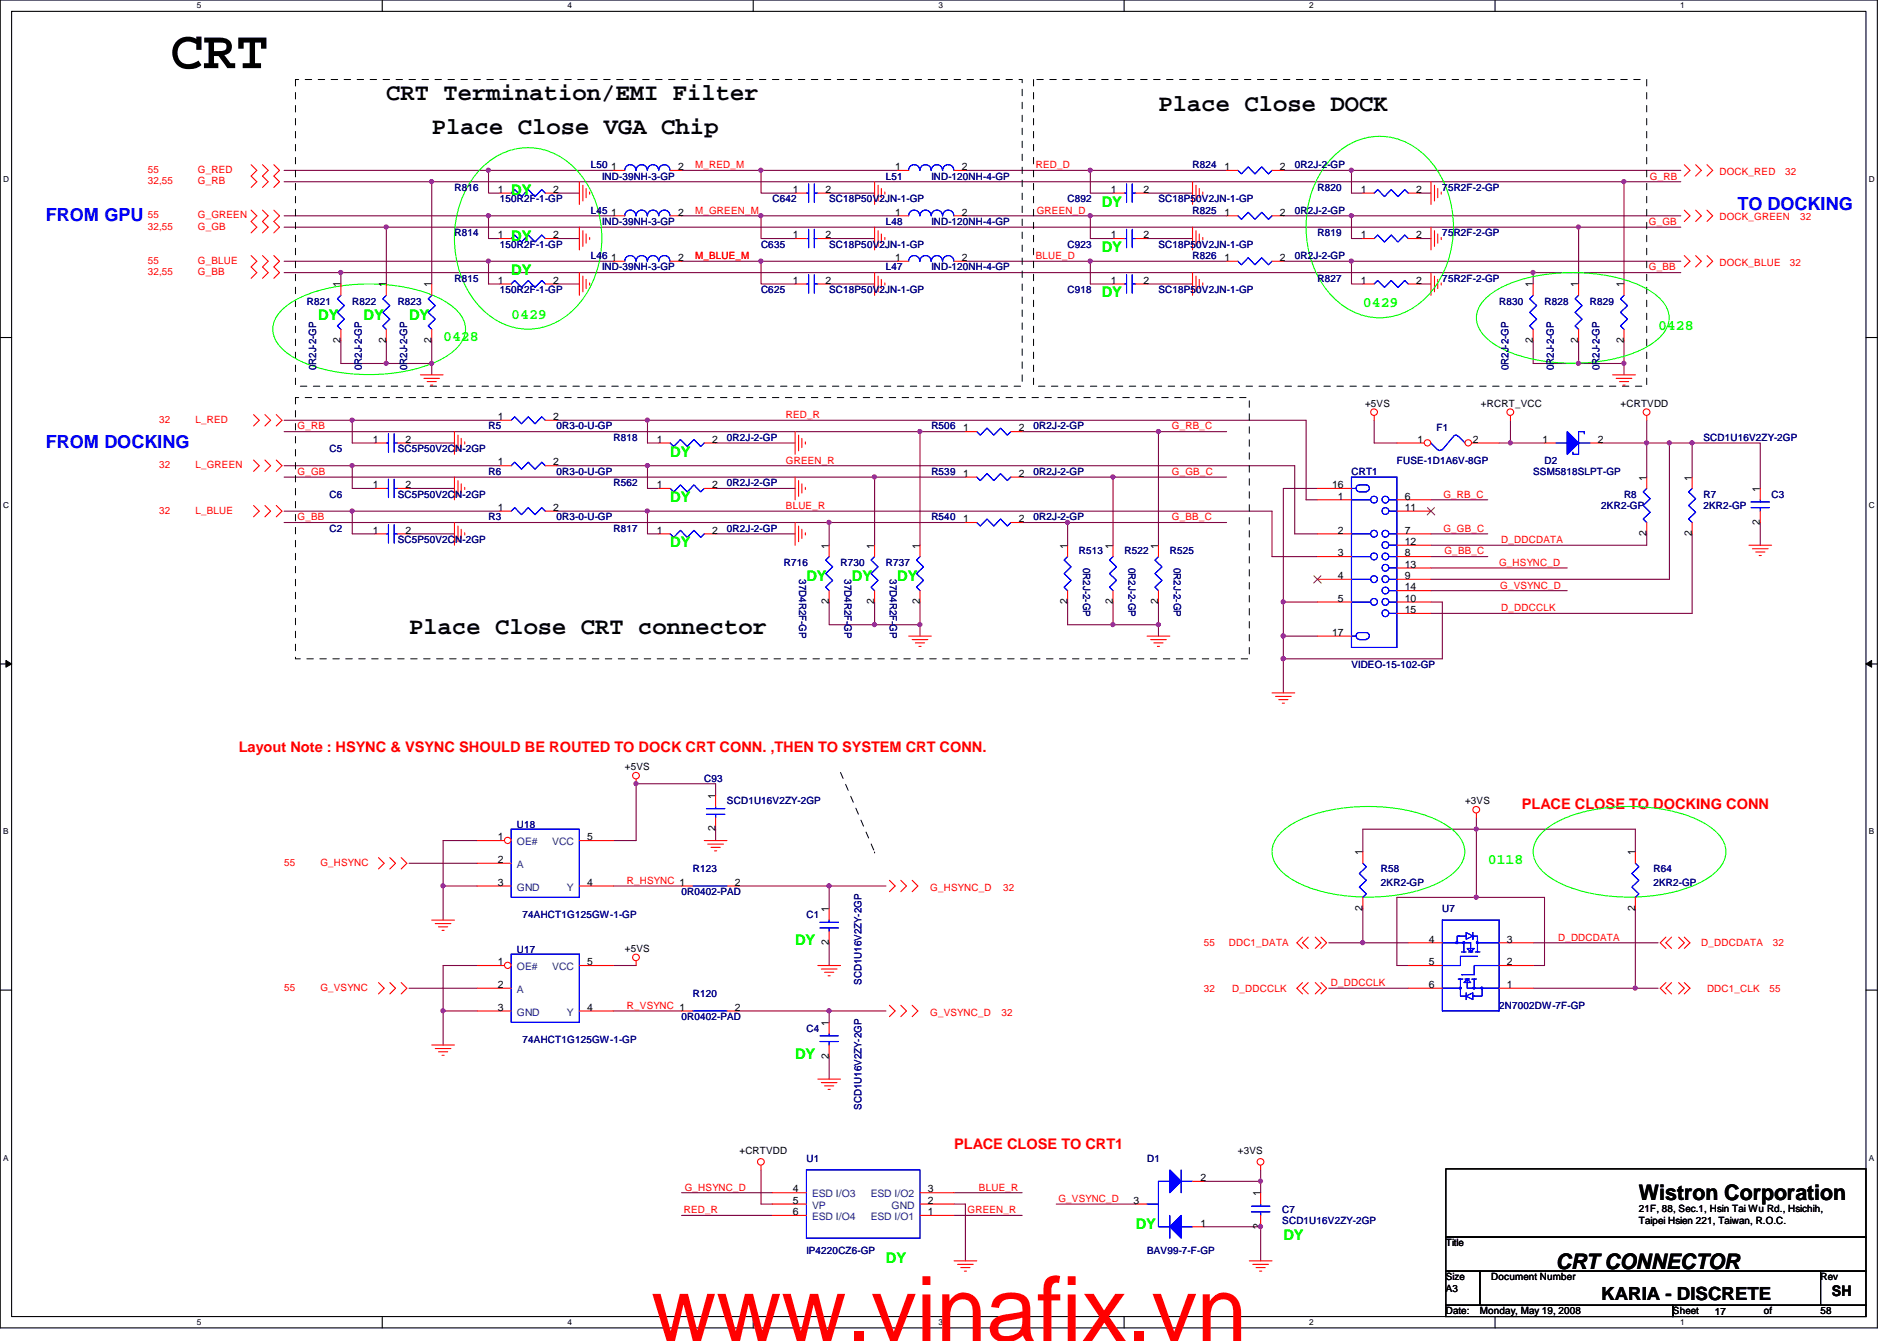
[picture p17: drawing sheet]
<svg xmlns="http://www.w3.org/2000/svg" width="297mm" height="210mm" viewBox="0 0 297 210" stroke-linecap="round" stroke-linejoin="round" font-family="sans-serif">
<defs><g id="words">
<text font-size="14.1" fill="#f00" x="102" y="209.9">www.vinafix.vn</text>
<text font-size="8.5" x="26.7" y="10.7">CRT</text>
<g font-size="3.7">
<text x="60.5" y="15.6">CRT Termination/EMI Filter</text>
<text x="181.4" y="17.4">Place Close DOCK</text>
<text x="67.6" y="21">Place Close VGA Chip</text>
<text x="64" y="99.2">Place Close CRT connector</text>
</g>
<g font-size="3.3">
<text x="256.6" y="187.9">Wistron Corporation</text>
<text x="243.6" y="198.6">CRT CONNECTOR</text>
</g>
<g font-size="2.8" fill="#00f">
<text x="7.2" y="34.6">FROM GPU</text>
<text x="272.1" y="32.9">TO DOCKING</text>
<text x="7.2" y="70.2">FROM DOCKING</text>
</g>
<text font-size="2.8" x="250.7" y="203.5">KARIA - DISCRETE</text>
<g font-size="2.3" fill="#0f0">
<text x="80" y="30.6">DY</text>
<text x="172.5" y="32.3">DY</text>
<text x="80" y="37.7">DY</text>
<text x="172.5" y="39.5">DY</text>
<text x="80" y="43">DY</text>
<text x="172.5" y="46.6">DY</text>
<text x="49.8" y="50.1">DY</text>
<text x="56.9" y="50.1">DY</text>
<text x="64" y="50.1">DY</text>
<text x="69.4" y="53.4">0428</text>
<text x="80" y="49.9">0429</text>
<text x="213.4" y="48.1">0429</text>
<text x="259.6" y="51.6">0428</text>
<text x="104.9" y="71.5">DY</text>
<text x="104.9" y="78.6">DY</text>
<text x="104.9" y="85.7">DY</text>
<text x="126.3" y="91">DY</text>
<text x="133.4" y="91">DY</text>
<text x="140.5" y="91">DY</text>
<text x="233" y="135.2">0118</text>
<text x="124.5" y="147.9">DY</text>
<text x="124.5" y="165.7">DY</text>
<text x="138.7" y="197.7">DY</text>
<text x="177.8" y="192.4">DY</text>
<text x="201" y="194.1">DY</text>
</g>
<g font-size="2.3" fill="#f00">
<text x="37.4" y="117.7">Layout Note : HSYNC &amp; VSYNC SHOULD BE ROUTED TO DOCK CRT CONN. ,THEN TO SYSTEM CRT CONN.</text>
<text x="238.3" y="126.6">PLACE CLOSE TO DOCKING CONN</text>
<text x="149.4" y="179.9">PLACE CLOSE TO CRT1</text>
</g>
<text font-size="2.3" x="286.8" y="202.9">SH</text>
<g font-size="1.6" fill="#f00">
<text x="23.2" y="27.1">55</text>
<text x="23.2" y="28.8">32,55</text>
<text x="31" y="27.1">G_RED</text>
<text x="31" y="28.8">G_RB</text>
<text x="108.8" y="26.3">M_RED_M</text>
<text x="162.2" y="26.3">RED_D</text>
<text x="258.4" y="28.1">G_RB</text>
<text x="269.2" y="27.4">DOCK_RED</text>
<text x="279.5" y="27.4">32</text>
<text x="23.2" y="34.2">55</text>
<text x="23.2" y="35.9">32,55</text>
<text x="31" y="34.2">G_GREEN</text>
<text x="31" y="35.9">G_GB</text>
<text x="108.8" y="33.4">M_GREEN_M</text>
<text x="162.3" y="33.4">GREEN_D</text>
<text x="258.2" y="35.2">G_GB</text>
<text x="269.2" y="34.5">DOCK_GREEN</text>
<text x="281.9" y="34.5">32</text>
<text x="23.2" y="41.3">55</text>
<text x="31" y="41.3">G_BLUE</text>
<text x="108.8" y="40.6">M_BLUE_M</text>
<text x="162.2" y="40.6">BLUE_D</text>
<text x="269.2" y="41.6">DOCK_BLUE</text>
<text x="280.2" y="41.6">32</text>
<text x="23.2" y="43.1">32,55</text>
<text x="31" y="43.1">G_BB</text>
<text x="258.2" y="42.3">G_BB</text>
<text x="123.1" y="65.4">RED_R</text>
<text x="24.9" y="66.2">32</text>
<text x="30.6" y="66.2">L_RED</text>
<text x="46.6" y="67.2">G_RB</text>
<text x="183.5" y="67.2">G_RB_C</text>
<text x="24.9" y="73.3">32</text>
<text x="30.6" y="73.3">L_GREEN</text>
<text x="46.6" y="74.3">G_GB</text>
<text x="123.1" y="72.6">GREEN_R</text>
<text x="183.5" y="74.3">G_GB_C</text>
<text x="226" y="77.9">G_RB_C</text>
<text x="24.9" y="80.4">32</text>
<text x="30.6" y="80.4">L_BLUE</text>
<text x="46.6" y="81.4">G_BB</text>
<text x="123.1" y="79.7">BLUE_R</text>
<text x="183.5" y="81.4">G_BB_C</text>
<text x="226" y="83.2">G_GB_C</text>
<text x="226.2" y="86.8">G_BB_C</text>
<text x="234.7" y="88.6">G_HSYNC_D</text>
<text x="235.1" y="85">D_DDCDATA</text>
<text x="234.9" y="92.1">G_VSYNC_D</text>
<text x="235.1" y="95.7">D_DDCCLK</text>
<text x="44.5" y="135.5">55</text>
<text x="50.2" y="135.5">G_HSYNC</text>
<text x="98.2" y="138.3">R_HSYNC 1</text>
<text x="145.7" y="139.4">G_HSYNC_D</text>
<text x="157.1" y="139.4">32</text>
<text x="188.5" y="148.1">55</text>
<text x="192.4" y="148.1">DDC1_DATA</text>
<text x="244" y="147.2">D_DDCDATA</text>
<text x="266.4" y="148.1">D_DDCDATA</text>
<text x="277.6" y="148.1">32</text>
<text x="44.5" y="155.1">55</text>
<text x="50.2" y="155.1">G_VSYNC</text>
<text x="188.5" y="155.2">32</text>
<text x="193" y="155.2">D_DDCCLK</text>
<text x="208.4" y="154.3">D_DDCCLK</text>
<text x="267.3" y="155.2">DDC1_CLK</text>
<text x="277.1" y="155.2">55</text>
<text x="98.2" y="157.9">R_VSYNC 1</text>
<text x="145.7" y="159">G_VSYNC_D</text>
<text x="156.8" y="159">32</text>
<text x="107.1" y="189.9">RED_R</text>
<text x="107.2" y="186.4">G_HSYNC_D</text>
<text x="151.5" y="189.9">GREEN_R</text>
<text x="153.3" y="186.4">BLUE_R</text>
<text x="165.7" y="188.1">G_VSYNC_D</text>
</g>
<g font-size="1.6" fill="#00007f">
<text x="71.2" y="29.9">R816</text>
<text x="92.5" y="26.3">L50</text>
<text x="94.3" y="28.1">IND-39NH-3-GP</text>
<text x="138.7" y="28.1">L51</text>
<text x="145.8" y="28.1">IND-120NH-4-GP</text>
<text x="186.7" y="26.3">R824</text>
<text x="202.7" y="26.3">0R2J-2-GP</text>
<text x="206.3" y="29.9">R820</text>
<text x="225.8" y="29.9">75R2F-2-GP</text>
<text x="78.3" y="31.7">150R2F-1-GP</text>
<text x="92.5" y="33.4">L45</text>
<text x="94.3" y="35.2">IND-39NH-3-GP</text>
<text x="120.9" y="31.7">C642</text>
<text x="129.8" y="31.7">SC18P50V2JN-1-GP</text>
<text x="138.7" y="35.2">L48</text>
<text x="145.8" y="35.2">IND-120NH-4-GP</text>
<text x="167.2" y="31.7">C892</text>
<text x="181.4" y="31.7">SC18P50V2JN-1-GP</text>
<text x="186.7" y="33.4">R825</text>
<text x="202.7" y="33.4">0R2J-2-GP</text>
<text x="71.2" y="37">R814</text>
<text x="78.3" y="38.8">150R2F-1-GP</text>
<text x="92.5" y="40.6">L46</text>
<text x="119.2" y="38.8">C635</text>
<text x="129.8" y="38.8">SC18P50V2JN-1-GP</text>
<text x="167.2" y="38.8">C923</text>
<text x="181.4" y="38.8">SC18P50V2JN-1-GP</text>
<text x="186.7" y="40.6">R826</text>
<text x="202.7" y="40.6">0R2J-2-GP</text>
<text x="206.3" y="37">R819</text>
<text x="225.8" y="37">75R2F-2-GP</text>
<text x="48" y="47.7">R821</text>
<text x="55.2" y="47.7">R822</text>
<text x="62.3" y="47.7">R823</text>
<text x="71.2" y="44.1">R815</text>
<text x="78.3" y="45.9">150R2F-1-GP</text>
<text x="94.3" y="42.3">IND-39NH-3-GP</text>
<text x="119.2" y="45.9">C625</text>
<text x="129.8" y="45.9">SC18P50V2JN-1-GP</text>
<text x="138.7" y="42.3">L47</text>
<text x="145.8" y="42.3">IND-120NH-4-GP</text>
<text x="167.2" y="45.9">C918</text>
<text x="181.4" y="45.9">SC18P50V2JN-1-GP</text>
<text x="206.3" y="44.1">R827</text>
<text x="225.8" y="44.1">75R2F-2-GP</text>
<text x="234.7" y="47.7">R830</text>
<text x="241.8" y="47.7">R828</text>
<text x="249" y="47.7">R829</text>
<text x="49.5" y="58" transform="rotate(-90 49.5 58)">0R2J-2-GP</text>
<text x="56.6" y="58" transform="rotate(-90 56.6 58)">0R2J-2-GP</text>
<text x="63.8" y="58" transform="rotate(-90 63.8 58)">0R2J-2-GP</text>
<text x="236.2" y="58" transform="rotate(-90 236.2 58)">0R2J-2-GP</text>
<text x="243.3" y="58" transform="rotate(-90 243.3 58)">0R2J-2-GP</text>
<text x="250.4" y="58" transform="rotate(-90 250.4 58)">0R2J-2-GP</text>
<text x="51.6" y="70.8">C5</text>
<text x="62.3" y="70.8">SC5P50V2CN-2GP</text>
<text x="76.5" y="67.2">R5</text>
<text x="87.2" y="67.2">0R3-0-U-GP</text>
<text x="96.1" y="69">R818</text>
<text x="113.8" y="69">0R2J-2-GP</text>
<text x="145.8" y="67.2">R506</text>
<text x="161.8" y="67.2">0R2J-2-GP</text>
<text x="225" y="67.4">F1</text>
<text x="266.7" y="69">SCD1U16V2ZY-2GP</text>
<text x="51.6" y="77.9">C6</text>
<text x="62.3" y="77.9">SC5P50V2CN-2GP</text>
<text x="76.5" y="74.3">R6</text>
<text x="87.2" y="74.3">0R3-0-U-GP</text>
<text x="96.1" y="76.1">R562</text>
<text x="113.8" y="76.1">0R2J-2-GP</text>
<text x="145.8" y="74.3">R539</text>
<text x="161.8" y="74.3">0R2J-2-GP</text>
<text x="211.6" y="74.3">CRT1</text>
<text x="218.7" y="72.6">FUSE-1D1A6V-8GP</text>
<text x="240.1" y="74.3">SSM5818SLPT-GP</text>
<text x="241.8" y="72.6">D2</text>
<text x="254.3" y="77.9">R8</text>
<text x="266.7" y="77.9">R7</text>
<text x="277.4" y="77.9">C3</text>
<text x="51.6" y="83.2">C2</text>
<text x="76.5" y="81.4">R3</text>
<text x="87.2" y="81.4">0R3-0-U-GP</text>
<text x="96.1" y="83.2">R817</text>
<text x="113.8" y="83.2">0R2J-2-GP</text>
<text x="145.8" y="81.4">R540</text>
<text x="161.8" y="81.4">0R2J-2-GP</text>
<text x="250.7" y="79.7">2KR2-GP</text>
<text x="266.7" y="79.7">2KR2-GP</text>
<text x="62.3" y="85">SC5P50V2CN-2GP</text>
<text x="122.7" y="88.6">R716</text>
<text x="131.6" y="88.6">R730</text>
<text x="138.7" y="88.6">R737</text>
<text x="168.9" y="86.8">R513</text>
<text x="169.6" y="88.9" transform="rotate(90 169.6 88.9)">0R2J-2-GP</text>
<text x="176.1" y="86.8">R522</text>
<text x="176.7" y="88.9" transform="rotate(90 176.7 88.9)">0R2J-2-GP</text>
<text x="183.2" y="86.8">R525</text>
<text x="183.8" y="88.9" transform="rotate(90 183.8 88.9)">0R2J-2-GP</text>
<text x="125.1" y="90.7" transform="rotate(90 125.1 90.7)">37D4R2F-GP</text>
<text x="132.2" y="90.7" transform="rotate(90 132.2 90.7)">37D4R2F-GP</text>
<text x="139.4" y="90.7" transform="rotate(90 139.4 90.7)">37D4R2F-GP</text>
<text x="211.6" y="104.6">VIDEO-15-102-GP</text>
<text x="110.3" y="122.3">C93</text>
<text x="113.8" y="125.9">SCD1U16V2ZY-2GP</text>
<text x="80.9" y="129.6">U18</text>
<text x="108.5" y="136.6">R123</text>
<text x="216.2" y="136.6">R58</text>
<text x="258.9" y="136.6">R64</text>
<text x="81.8" y="143.7">74AHCT1G125GW-1-GP</text>
<text x="106.7" y="140.1">0R0402-PAD</text>
<text x="126.3" y="143.7">C1</text>
<text x="216.2" y="138.7">2KR2-GP</text>
<text x="225.8" y="142.8">U7</text>
<text x="258.9" y="138.7">2KR2-GP</text>
<text x="80.9" y="149.2">U17</text>
<text x="134.9" y="154.1" transform="rotate(-90 134.9 154.1)">SCD1U16V2ZY-2GP</text>
<text x="106.7" y="159.7">0R0402-PAD</text>
<text x="108.5" y="156.1">R120</text>
<text x="126.3" y="161.5">C4</text>
<text x="234.7" y="157.9">2N7002DW-7F-GP</text>
<text x="81.8" y="163.2">74AHCT1G125GW-1-GP</text>
<text x="134.9" y="173.7" transform="rotate(-90 134.9 173.7)">SCD1U16V2ZY-2GP</text>
<text x="126.3" y="181.9">U1</text>
<text x="179.6" y="181.9">D1</text>
<text x="200.8" y="189.9">C7</text>
<text x="200.8" y="191.5">SCD1U16V2ZY-2GP</text>
<text x="126.3" y="196.3">IP4220CZ6-GP</text>
<text x="179.6" y="196.3">BAV99-7-F-GP</text>
</g>
<g font-size="1.6">
<text x="95.7" y="26.6">1</text>
<text x="106.2" y="26.6">2</text>
<text x="140.2" y="26.6">1</text>
<text x="150.6" y="26.6">2</text>
<text x="191.7" y="26.6">1</text>
<text x="200.4" y="26.6">2</text>
<text x="77.9" y="30.2">1</text>
<text x="86.6" y="30.2">2</text>
<text x="95.7" y="33.7">1</text>
<text x="106.2" y="33.7">2</text>
<text x="124.2" y="30.2">1</text>
<text x="129.3" y="30.2">2</text>
<text x="140.2" y="33.7">1</text>
<text x="150.6" y="33.7">2</text>
<text x="173.9" y="30.2">1</text>
<text x="179.1" y="30.2">2</text>
<text x="191.7" y="33.7">1</text>
<text x="200.4" y="33.7">2</text>
<text x="213.1" y="30.2">1</text>
<text x="221.7" y="30.2">2</text>
<text x="77.9" y="37.3">1</text>
<text x="86.6" y="37.3">2</text>
<text x="95.7" y="40.9">1</text>
<text x="106.2" y="40.9">2</text>
<text x="124.2" y="37.3">1</text>
<text x="129.3" y="37.3">2</text>
<text x="140.2" y="40.9">1</text>
<text x="150.6" y="40.9">2</text>
<text x="173.9" y="37.3">1</text>
<text x="179.1" y="37.3">2</text>
<text x="191.7" y="40.9">1</text>
<text x="200.4" y="40.9">2</text>
<text x="213.1" y="37.3">1</text>
<text x="221.7" y="37.3">2</text>
<text x="53.3" y="45" transform="rotate(-90 53.3 45)">1</text>
<text x="60.4" y="45" transform="rotate(-90 60.4 45)">1</text>
<text x="67.6" y="45" transform="rotate(-90 67.6 45)">1</text>
<text x="77.9" y="44.4">1</text>
<text x="86.6" y="44.4">2</text>
<text x="124.2" y="44.4">1</text>
<text x="129.3" y="44.4">2</text>
<text x="173.9" y="44.4">1</text>
<text x="179.1" y="44.4">2</text>
<text x="213.1" y="44.4">1</text>
<text x="221.7" y="44.4">2</text>
<text x="240" y="45" transform="rotate(-90 240 45)">1</text>
<text x="247.1" y="45" transform="rotate(-90 247.1 45)">1</text>
<text x="254.3" y="45" transform="rotate(-90 254.3 45)">1</text>
<text x="53.3" y="53.7" transform="rotate(-90 53.3 53.7)">2</text>
<text x="60.4" y="53.7" transform="rotate(-90 60.4 53.7)">2</text>
<text x="67.6" y="53.7" transform="rotate(-90 67.6 53.7)">2</text>
<text x="240" y="53.7" transform="rotate(-90 240 53.7)">2</text>
<text x="247.1" y="53.7" transform="rotate(-90 247.1 53.7)">2</text>
<text x="254.3" y="53.7" transform="rotate(-90 254.3 53.7)">2</text>
<text x="77.9" y="65.7">1</text>
<text x="86.6" y="65.7">2</text>
<text x="213.7" y="63.7">+5VS</text>
<text x="231.9" y="63.7">+RCRT_VCC</text>
<text x="253.7" y="63.7">+CRTVDD</text>
<text x="58.4" y="69.3">1</text>
<text x="63.5" y="69.3">2</text>
<text x="102.8" y="69.3">1</text>
<text x="111.5" y="69.3">2</text>
<text x="150.8" y="67.5">1</text>
<text x="159.5" y="67.5">2</text>
<text x="222" y="69.3">1</text>
<text x="230.6" y="69.3">2</text>
<text x="241.5" y="69.3">1</text>
<text x="250.2" y="69.3">2</text>
<text x="58.4" y="76.4">1</text>
<text x="63.5" y="76.4">2</text>
<text x="77.9" y="72.9">1</text>
<text x="86.6" y="72.9">2</text>
<text x="102.8" y="76.4">1</text>
<text x="111.5" y="76.4">2</text>
<text x="150.8" y="74.6">1</text>
<text x="159.5" y="74.6">2</text>
<text x="208.6" y="76.4">16</text>
<text x="257.8" y="75.2" transform="rotate(-90 257.8 75.2)">1</text>
<text x="264.9" y="75.2" transform="rotate(-90 264.9 75.2)">1</text>
<text x="275.6" y="77" transform="rotate(-90 275.6 77)">1</text>
<text x="58.4" y="83.5">1</text>
<text x="63.5" y="83.5">2</text>
<text x="77.9" y="80">1</text>
<text x="86.6" y="80">2</text>
<text x="102.8" y="83.5">1</text>
<text x="111.5" y="83.5">2</text>
<text x="150.8" y="81.7">1</text>
<text x="159.5" y="81.7">2</text>
<text x="209.5" y="78.2">1</text>
<text x="209.5" y="83.5">2</text>
<text x="220" y="78.2">6</text>
<text x="220" y="83.5">7</text>
<text x="220" y="80">11</text>
<text x="257.8" y="83.9" transform="rotate(-90 257.8 83.9)">2</text>
<text x="264.9" y="83.9" transform="rotate(-90 264.9 83.9)">2</text>
<text x="275.6" y="82.1" transform="rotate(-90 275.6 82.1)">2</text>
<text x="129.8" y="85.9" transform="rotate(-90 129.8 85.9)">1</text>
<text x="136.9" y="85.9" transform="rotate(-90 136.9 85.9)">1</text>
<text x="144" y="85.9" transform="rotate(-90 144 85.9)">1</text>
<text x="167.1" y="85.9" transform="rotate(-90 167.1 85.9)">1</text>
<text x="174.2" y="85.9" transform="rotate(-90 174.2 85.9)">1</text>
<text x="181.4" y="85.9" transform="rotate(-90 181.4 85.9)">1</text>
<text x="209.5" y="87.1">3</text>
<text x="220" y="87.1">8</text>
<text x="220" y="85.3">12</text>
<text x="220" y="88.9">13</text>
<text x="129.8" y="94.6" transform="rotate(-90 129.8 94.6)">2</text>
<text x="136.9" y="94.6" transform="rotate(-90 136.9 94.6)">2</text>
<text x="144" y="94.6" transform="rotate(-90 144 94.6)">2</text>
<text x="167.1" y="94.6" transform="rotate(-90 167.1 94.6)">2</text>
<text x="174.2" y="94.6" transform="rotate(-90 174.2 94.6)">2</text>
<text x="181.4" y="94.6" transform="rotate(-90 181.4 94.6)">2</text>
<text x="209.5" y="90.6">4</text>
<text x="209.5" y="94.2">5</text>
<text x="220" y="90.6">9</text>
<text x="220" y="94.2">10</text>
<text x="220" y="92.4">14</text>
<text x="220" y="96">15</text>
<text x="208.6" y="99.5">17</text>
<text x="97.8" y="120.6">+5VS</text>
<text x="112" y="125" transform="rotate(-90 112 125)">1</text>
<text x="229.4" y="125.9">+3VS</text>
<text x="77.9" y="131.5">1</text>
<text x="91.9" y="131.5">5</text>
<text x="112" y="130.1" transform="rotate(-90 112 130.1)">2</text>
<text x="77.9" y="135.1">2</text>
<text x="213.4" y="133.9" transform="rotate(-90 213.4 133.9)">1</text>
<text x="256" y="133.9" transform="rotate(-90 256 133.9)">1</text>
<text x="77.9" y="138.6">3</text>
<text x="91.9" y="138.6">4</text>
<text x="115.1" y="138.6">2</text>
<text x="129.8" y="142.8" transform="rotate(-90 129.8 142.8)">1</text>
<text x="213.4" y="142.6" transform="rotate(-90 213.4 142.6)">2</text>
<text x="256" y="142.6" transform="rotate(-90 256 142.6)">2</text>
<text x="97.8" y="149">+5VS</text>
<text x="129.8" y="147.9" transform="rotate(-90 129.8 147.9)">2</text>
<text x="223.7" y="147.5">4</text>
<text x="236" y="147.5">3</text>
<text x="77.9" y="151.1">1</text>
<text x="77.9" y="154.6">2</text>
<text x="91.9" y="151.1">5</text>
<text x="223.7" y="151.1">5</text>
<text x="223.7" y="154.6">6</text>
<text x="236" y="154.6">1</text>
<text x="236" y="151.1">2</text>
<text x="77.9" y="158.2">3</text>
<text x="91.9" y="158.2">4</text>
<text x="115.1" y="158.2">2</text>
<text x="129.8" y="160.6" transform="rotate(-90 129.8 160.6)">1</text>
<text x="129.8" y="165.7" transform="rotate(-90 129.8 165.7)">2</text>
<text x="115.8" y="180.7">+CRTVDD</text>
<text x="188" y="184.9">2</text>
<text x="193.8" y="180.7">+3VS</text>
<text x="124.2" y="188.4">5</text>
<text x="124.2" y="186.6">4</text>
<text x="124.2" y="190.2">6</text>
<text x="145.3" y="188.4">2</text>
<text x="145.3" y="190.2">1</text>
<text x="145.3" y="186.6">3</text>
<text x="177.5" y="188.4">3</text>
<text x="188" y="192">1</text>
<text x="197.4" y="187.2" transform="rotate(-90 197.4 187.2)">1</text>
<text x="256.6" y="189.7">21F, 88, Sec.1, Hsin Tai Wu Rd., Hsichih,</text>
<text x="256.6" y="191.6">Taipei Hsien 221, Taiwan, R.O.C.</text>
<text x="197.4" y="192.4" transform="rotate(-90 197.4 192.4)">2</text>
<text x="226.4" y="195.1">Title</text>
<text x="226.4" y="202.2">A3</text>
<text x="226.4" y="200.4">Size</text>
<text x="233.5" y="200.4">Document Number</text>
<text x="285.1" y="200.4">Rev</text>
<text x="226.4" y="205.7">Date:</text>
<text x="231.7" y="205.7">Monday, May 19, 2008</text>
<text x="262" y="205.7">Sheet</text>
<text x="268.5" y="205.9">17</text>
<text x="276.2" y="205.7">of</text>
<text x="285.1" y="205.7">58</text>
</g>
<g font-size="1.6" fill="#003f7f">
<text x="80.9" y="132.3">OE#</text>
<text x="80.9" y="135.8">A</text>
<text x="86.5" y="132.3">VCC</text>
<text x="80.9" y="139.4">GND</text>
<text x="88.8" y="139.4">Y</text>
<text x="80.9" y="151.8">OE#</text>
<text x="80.9" y="155.4">A</text>
<text x="86.5" y="151.8">VCC</text>
<text x="80.9" y="159">GND</text>
<text x="88.8" y="159">Y</text>
<text x="127.2" y="189.2">VP</text>
<text x="127.2" y="187.4">ESD I/O3</text>
<text x="127.2" y="191">ESD I/O4</text>
<text x="136.4" y="191">ESD I/O1</text>
<text x="136.4" y="187.4">ESD I/O2</text>
<text x="139.6" y="189.2">GND</text>
</g>
<g font-size="1.3">
<text x="30.8" y="1.3">5</text>
<text x="88.9" y="1.3">4</text>
<text x="146.9" y="1.3">3</text>
<text x="205" y="1.3">2</text>
<text x="263.1" y="1.3">1</text>
<text x=".5" y="28.4">D</text>
<text x="292.6" y="28.4">D</text>
<text x=".5" y="79.5">C</text>
<text x="292.6" y="79.5">C</text>
<text x=".5" y="130.6">B</text>
<text x="292.6" y="130.6">B</text>
<text x=".5" y="181.7">A</text>
<text x="292.6" y="181.7">A</text>
<text x="30.8" y="207.4">5</text>
<text x="88.9" y="207.4">4</text>
<text x="146.9" y="207.4">3</text>
<text x="205" y="207.4">2</text>
<text x="263.1" y="207.4">1</text>
</g>
</g></defs>
<path d="M0 0h294v207.9h-294zM1.8 1.8h290.4v204.3h-290.4z" fill="none" stroke="#000" stroke-width=".17"/>
<g fill="#fff">
<path d="M30.8 .2h.7v1.4h-.7z"/>
<path d="M30.8 206.2h.7v1.4h-.7z"/>
</g>
<path d="M59.9 0v1.8M59.9 206.1v1.8" fill="none" stroke="#000" stroke-width=".17"/>
<g fill="#fff">
<path d="M88.9 .2h.6v1.4h-.6z"/>
<path d="M88.9 206.2h.6v1.4h-.6z"/>
</g>
<path d="M117.9 0v1.8M117.9 206.1v1.8" fill="none" stroke="#000" stroke-width=".17"/>
<g fill="#fff">
<path d="M146.9 .2h.7v1.4h-.7z"/>
<path d="M146.9 206.2h.7v1.4h-.7z"/>
</g>
<path d="M176 0v1.8M176 206.1v1.8" fill="none" stroke="#000" stroke-width=".17"/>
<g fill="#fff">
<path d="M205 .2h.7v1.4h-.7z"/>
<path d="M205 206.2h.7v1.4h-.7z"/>
</g>
<path d="M234.1 0v1.8M234.1 206.1v1.8" fill="none" stroke="#000" stroke-width=".17"/>
<g fill="#fff">
<path d="M263.1 .2h.7v1.4h-.7z"/>
<path d="M263.1 206.2h.7v1.4h-.7z"/>
<path d="M.5 27.3h.9v1.4h-.9z"/>
<path d="M292.6 27.3h.9v1.4h-.9z"/>
<path d="M.5 78.4h.9v1.4h-.9z"/>
<path d="M292.6 78.4h.9v1.4h-.9z"/>
</g>
<path d="M0 52.8h1.8M292.2 52.8h1.8" fill="none" stroke="#000" stroke-width=".17"/>
<g fill="#fff">
<path d="M.5 129.5h.8v1.4h-.8z"/>
<path d="M292.6 129.5h.9v1.4h-.9z"/>
</g>
<path d="M0 103.9h1.8M292.2 103.9h1.8" fill="none" stroke="#000" stroke-width=".17"/>
<path d="M.9 103.4l.9 .5-.9 .5zM292.2 103.9l.9-.5v1z" fill="#000"/>
<path d="M.9 103.4l.9 .5-.9 .5zM292.2 103.9l.9-.5v1z" fill="none" stroke="#000" stroke-width=".16"/>
<g fill="#fff">
<path d="M.5 180.5h.8v1.4h-.8z"/>
<path d="M292.6 180.5h.9v1.4h-.9z"/>
</g>
<path d="M0 155h1.8M292.2 155h1.8" fill="none" stroke="#000" stroke-width=".17"/>
<path d="M265 69.3h10.6v7.2" fill="none" stroke="#7f003f" stroke-width=".17"/>
<circle cx="264.9" cy="69.3" r=".32" fill="#f0f"/>
<circle cx="264.9" cy="69.3" r=".32" fill="none" stroke="#f0f" stroke-width=".17"/>
<path d="M215.2 65.8v3.5h3.5M236.5 65.8v3.5h-1.8M257.8 69.3v5.4M275.6 81.8v3.5" fill="none" stroke="#7f003f" stroke-width=".17"/>
<circle cx="236.5" cy="69.3" r=".32" fill="#f0f"/>
<circle cx="236.5" cy="69.3" r=".32" fill="none" stroke="#f0f" stroke-width=".17"/>
<g fill="none" stroke="#7f003f" stroke-width=".17">
<path d="M201 76.5h5.3M236.5 69.3h5.3M265 69.3v5.4M201 94.2v5.4M202.7 83.6h3.6M224.1 92.5h21.3M224.1 88.9h21.3M224.1 90.7h37.3M257.8 83.6v1.7h-33.7M265 83.6v12.4h-40.9M106.7 190.2h14.2M106.7 186.7h14.2"/>
<path d="M119.2 183.1v5.4h1.7M149.4 188.5h1.8v8.9M149.4 190.2h10.7M149.4 186.7h10.7M165.4 188.5h12.4"/>
</g>
<circle cx="200.9" cy="99.5" r=".32" fill="#f0f"/>
<circle cx="200.9" cy="99.5" r=".32" fill="none" stroke="#f0f" stroke-width=".17"/>
<circle cx="200.9" cy="94.2" r=".32" fill="#f0f"/>
<circle cx="200.9" cy="94.2" r=".32" fill="none" stroke="#f0f" stroke-width=".17"/>
<path d="M201 94.2h5.3M201 99.6v3.5" fill="none" stroke="#7f003f" stroke-width=".17"/>
<circle cx="200.9" cy="103.1" r=".32" fill="#f0f"/>
<circle cx="200.9" cy="103.1" r=".32" fill="none" stroke="#f0f" stroke-width=".17"/>
<circle cx="200.9" cy="99.5" r=".32" fill="#f0f"/>
<circle cx="200.9" cy="99.5" r=".32" fill="none" stroke="#f0f" stroke-width=".17"/>
<path d="M224.1 78.2h8.9M201 99.6h5.3M224.1 94.2h1.7v8.9h-24.8v5.4M224.1 83.6h8.9M224.1 87.1h8.9" fill="none" stroke="#7f003f" stroke-width=".17"/>
<circle cx="200.9" cy="103.1" r=".32" fill="#f0f"/>
<circle cx="200.9" cy="103.1" r=".32" fill="none" stroke="#f0f" stroke-width=".17"/>
<path d="M138.7 138.7h-8.9v3.5M129.8 158.2h8.9" fill="none" stroke="#7f003f" stroke-width=".17"/>
<circle cx="129.8" cy="138.7" r=".32" fill="#f0f"/>
<circle cx="129.8" cy="138.7" r=".32" fill="none" stroke="#f0f" stroke-width=".17"/>
<path d="M129.8 147.6v3.5M129.8 158.2v1.8M129.8 165.4v3.5" fill="none" stroke="#7f003f" stroke-width=".17"/>
<circle cx="129.8" cy="158.2" r=".32" fill="#f0f"/>
<circle cx="129.8" cy="158.2" r=".32" fill="none" stroke="#f0f" stroke-width=".17"/>
<path d="M69.4 158.2v5.4M69.4 151.1h5.3M96.1 151.1h3.5" fill="none" stroke="#7f003f" stroke-width=".17"/>
<circle cx="69.4" cy="158.2" r=".32" fill="#f0f"/>
<circle cx="69.4" cy="158.2" r=".32" fill="none" stroke="#f0f" stroke-width=".17"/>
<path d="M64 135.1h10.7M69.4 138.7v5.3M69.4 131.6h5.3M115.6 138.7h14.2M64 154.7h10.7M69.4 151.1v7.1h5.3M115.6 158.2h14.2" fill="none" stroke="#7f003f" stroke-width=".17"/>
<circle cx="69.4" cy="138.7" r=".32" fill="#f0f"/>
<circle cx="69.4" cy="138.7" r=".32" fill="none" stroke="#f0f" stroke-width=".17"/>
<path d="M69.4 131.6v7.1h5.3M112.1 122.7h-12.5v8.9h-3.5" fill="none" stroke="#7f003f" stroke-width=".17"/>
<circle cx="99.6" cy="122.7" r=".32" fill="#f0f"/>
<circle cx="99.6" cy="122.7" r=".32" fill="none" stroke="#f0f" stroke-width=".17"/>
<path d="M96.1 138.7h10.6M112.1 129.8v1.8M96.1 158.2h10.6M188.5 184.9h8.9M197.4 184.9v1.8M197.4 192v5.4M197.4 183.1v1.8" fill="none" stroke="#7f003f" stroke-width=".17"/>
<circle cx="197.4" cy="184.9" r=".32" fill="#f0f"/>
<circle cx="197.4" cy="184.9" r=".32" fill="none" stroke="#f0f" stroke-width=".17"/>
<path d="M188.5 192h8.9" fill="none" stroke="#7f003f" stroke-width=".17"/>
<circle cx="197.4" cy="192" r=".32" fill="#f0f"/>
<circle cx="197.4" cy="192" r=".32" fill="none" stroke="#f0f" stroke-width=".17"/>
<path d="M129.8 81.8h21.4" fill="none" stroke="#7f003f" stroke-width=".17"/>
<circle cx="129.8" cy="81.8" r=".32" fill="#f0f"/>
<circle cx="129.8" cy="81.8" r=".32" fill="none" stroke="#f0f" stroke-width=".17"/>
<path d="M144.1 67.6h7.1" fill="none" stroke="#7f003f" stroke-width=".17"/>
<circle cx="144" cy="67.5" r=".32" fill="#f0f"/>
<circle cx="144" cy="67.5" r=".32" fill="none" stroke="#f0f" stroke-width=".17"/>
<path d="M136.9 74.7h14.3" fill="none" stroke="#7f003f" stroke-width=".17"/>
<circle cx="136.9" cy="74.6" r=".32" fill="#f0f"/>
<circle cx="136.9" cy="74.6" r=".32" fill="none" stroke="#f0f" stroke-width=".17"/>
<path d="M170.7 26.7h21.4" fill="none" stroke="#7f003f" stroke-width=".17"/>
<circle cx="170.7" cy="26.6" r=".32" fill="#f0f"/>
<circle cx="170.7" cy="26.6" r=".32" fill="none" stroke="#f0f" stroke-width=".17"/>
<path d="M170.7 33.8h21.4" fill="none" stroke="#7f003f" stroke-width=".17"/>
<circle cx="170.7" cy="33.8" r=".32" fill="#f0f"/>
<circle cx="170.7" cy="33.8" r=".32" fill="none" stroke="#f0f" stroke-width=".17"/>
<path d="M170.7 40.9h21.4" fill="none" stroke="#7f003f" stroke-width=".17"/>
<circle cx="170.7" cy="40.9" r=".32" fill="#f0f"/>
<circle cx="170.7" cy="40.9" r=".32" fill="none" stroke="#f0f" stroke-width=".17"/>
<path d="M119.2 26.7h21.3" fill="none" stroke="#7f003f" stroke-width=".17"/>
<circle cx="119.1" cy="26.6" r=".32" fill="#f0f"/>
<circle cx="119.1" cy="26.6" r=".32" fill="none" stroke="#f0f" stroke-width=".17"/>
<path d="M119.2 33.8h21.3" fill="none" stroke="#7f003f" stroke-width=".17"/>
<circle cx="119.1" cy="33.8" r=".32" fill="#f0f"/>
<circle cx="119.1" cy="33.8" r=".32" fill="none" stroke="#f0f" stroke-width=".17"/>
<path d="M254.3 28.4h8.9" fill="none" stroke="#7f003f" stroke-width=".17"/>
<circle cx="254.3" cy="28.4" r=".32" fill="#f0f"/>
<circle cx="254.3" cy="28.4" r=".32" fill="none" stroke="#f0f" stroke-width=".17"/>
<path d="M136.9 74.7v10.6M144.1 67.6v17.7M129.8 81.8v3.5M129.8 94.2v3.6h7.1v-3.6M144.1 97.8v1.8" fill="none" stroke="#7f003f" stroke-width=".17"/>
<circle cx="144" cy="97.8" r=".32" fill="#f0f"/>
<circle cx="144" cy="97.8" r=".32" fill="none" stroke="#f0f" stroke-width=".17"/>
<path d="M101.4 72.9h101.3" fill="none" stroke="#7f003f" stroke-width=".17"/>
<circle cx="101.4" cy="72.9" r=".32" fill="#f0f"/>
<circle cx="101.4" cy="72.9" r=".32" fill="none" stroke="#f0f" stroke-width=".17"/>
<path d="M55.2 72.9h23.1" fill="none" stroke="#7f003f" stroke-width=".17"/>
<circle cx="55.1" cy="72.9" r=".32" fill="#f0f"/>
<circle cx="55.1" cy="72.9" r=".32" fill="none" stroke="#f0f" stroke-width=".17"/>
<path d="M55.2 80h23.1" fill="none" stroke="#7f003f" stroke-width=".17"/>
<circle cx="55.1" cy="80" r=".32" fill="#f0f"/>
<circle cx="55.1" cy="80" r=".32" fill="none" stroke="#f0f" stroke-width=".17"/>
<path d="M55.2 65.8h23.1" fill="none" stroke="#7f003f" stroke-width=".17"/>
<circle cx="55.1" cy="65.8" r=".32" fill="#f0f"/>
<circle cx="55.1" cy="65.8" r=".32" fill="none" stroke="#f0f" stroke-width=".17"/>
<path d="M202.7 72.9v10.7M250.7 69.3h7.1M261.4 69.3v21.4" fill="none" stroke="#7f003f" stroke-width=".17"/>
<circle cx="261.4" cy="69.3" r=".32" fill="#f0f"/>
<circle cx="261.4" cy="69.3" r=".32" fill="none" stroke="#f0f" stroke-width=".17"/>
<path d="M181.4 67.6h10.7" fill="none" stroke="#7f003f" stroke-width=".17"/>
<circle cx="181.4" cy="67.5" r=".32" fill="#f0f"/>
<circle cx="181.4" cy="67.5" r=".32" fill="none" stroke="#f0f" stroke-width=".17"/>
<path d="M174.3 74.7h17.8" fill="none" stroke="#7f003f" stroke-width=".17"/>
<circle cx="174.3" cy="74.6" r=".32" fill="#f0f"/>
<circle cx="174.3" cy="74.6" r=".32" fill="none" stroke="#f0f" stroke-width=".17"/>
<path d="M167.2 81.8h24.9" fill="none" stroke="#7f003f" stroke-width=".17"/>
<circle cx="167.1" cy="81.8" r=".32" fill="#f0f"/>
<circle cx="167.1" cy="81.8" r=".32" fill="none" stroke="#f0f" stroke-width=".17"/>
<path d="M144.1 94.2v3.6M213.4 147.6h7.1" fill="none" stroke="#7f003f" stroke-width=".17"/>
<circle cx="213.4" cy="147.5" r=".32" fill="#f0f"/>
<circle cx="213.4" cy="147.5" r=".32" fill="none" stroke="#f0f" stroke-width=".17"/>
<path d="M231.2 128v1.8M231.2 140.5h10.6" fill="none" stroke="#7f003f" stroke-width=".17"/>
<circle cx="231.2" cy="140.4" r=".32" fill="#f0f"/>
<circle cx="231.2" cy="140.4" r=".32" fill="none" stroke="#f0f" stroke-width=".17"/>
<path d="M240.1 147.6h19.5M256.1 142.2v12.5" fill="none" stroke="#7f003f" stroke-width=".17"/>
<circle cx="256" cy="154.7" r=".32" fill="#f0f"/>
<circle cx="256" cy="154.7" r=".32" fill="none" stroke="#f0f" stroke-width=".17"/>
<path d="M174.3 94.2v3.6h7.1M213.4 129.8v3.5M256.1 129.8v3.5M208.1 154.7h12.4M213.4 142.2v5.4h-5.3M218.7 140.5v10.6h1.8M240.1 154.7h19.5M241.8 140.5v10.6h-1.7" fill="none" stroke="#7f003f" stroke-width=".17"/>
<circle cx="174.3" cy="97.8" r=".32" fill="#f0f"/>
<circle cx="174.3" cy="97.8" r=".32" fill="none" stroke="#f0f" stroke-width=".17"/>
<path d="M167.2 97.8h7.1M181.4 94.2v5.4" fill="none" stroke="#7f003f" stroke-width=".17"/>
<circle cx="181.4" cy="97.8" r=".32" fill="#f0f"/>
<circle cx="181.4" cy="97.8" r=".32" fill="none" stroke="#f0f" stroke-width=".17"/>
<path d="M44.5 35.6h16v8.9M44.5 28.4h23.1v16M44.5 42.7h8.9v1.7M53.4 53.3v3.6M60.5 56.9h7.1M160.1 67.6h21.3v17.7M160.1 74.7h14.2v10.6M160.1 81.8h7.1v3.5M167.2 94.2v3.6" fill="none" stroke="#7f003f" stroke-width=".17"/>
<circle cx="67.6" cy="56.9" r=".32" fill="#f0f"/>
<circle cx="67.6" cy="56.9" r=".32" fill="none" stroke="#f0f" stroke-width=".17"/>
<circle cx="60.5" cy="56.9" r=".32" fill="#f0f"/>
<circle cx="60.5" cy="56.9" r=".32" fill="none" stroke="#f0f" stroke-width=".17"/>
<path d="M60.5 53.3v3.6h-7.1M67.6 56.9v1.8M240.1 42.7h23.1" fill="none" stroke="#7f003f" stroke-width=".17"/>
<circle cx="240" cy="42.6" r=".32" fill="#f0f"/>
<circle cx="240" cy="42.6" r=".32" fill="none" stroke="#f0f" stroke-width=".17"/>
<path d="M247.2 35.6h16" fill="none" stroke="#7f003f" stroke-width=".17"/>
<circle cx="247.2" cy="35.5" r=".32" fill="#f0f"/>
<circle cx="247.2" cy="35.5" r=".32" fill="none" stroke="#f0f" stroke-width=".17"/>
<path d="M76.5 26.7h19.6" fill="none" stroke="#7f003f" stroke-width=".17"/>
<circle cx="76.5" cy="26.6" r=".32" fill="#f0f"/>
<circle cx="76.5" cy="26.6" r=".32" fill="none" stroke="#f0f" stroke-width=".17"/>
<path d="M76.5 33.8h19.6" fill="none" stroke="#7f003f" stroke-width=".17"/>
<circle cx="76.5" cy="33.8" r=".32" fill="#f0f"/>
<circle cx="76.5" cy="33.8" r=".32" fill="none" stroke="#f0f" stroke-width=".17"/>
<path d="M76.5 40.9h19.6" fill="none" stroke="#7f003f" stroke-width=".17"/>
<circle cx="76.5" cy="40.9" r=".32" fill="#f0f"/>
<circle cx="76.5" cy="40.9" r=".32" fill="none" stroke="#f0f" stroke-width=".17"/>
<path d="M151.2 26.7h19.5v3.5M151.2 33.8h19.5v3.5M211.6 33.8h51.6M151.2 40.9h19.5v3.5" fill="none" stroke="#7f003f" stroke-width=".17"/>
<circle cx="211.6" cy="33.8" r=".32" fill="#f0f"/>
<circle cx="211.6" cy="33.8" r=".32" fill="none" stroke="#f0f" stroke-width=".17"/>
<path d="M211.6 40.9h51.6" fill="none" stroke="#7f003f" stroke-width=".17"/>
<circle cx="211.6" cy="40.9" r=".32" fill="#f0f"/>
<circle cx="211.6" cy="40.9" r=".32" fill="none" stroke="#f0f" stroke-width=".17"/>
<path d="M263.2 26.7h-51.6v3.5M201 76.5v17.7M204.5 65.8v12.4h1.8M257.8 65.8v3.5M199.2 80v7.1h7.1" fill="none" stroke="#7f003f" stroke-width=".17"/>
<circle cx="211.6" cy="26.6" r=".32" fill="#f0f"/>
<circle cx="211.6" cy="26.6" r=".32" fill="none" stroke="#f0f" stroke-width=".17"/>
<path d="M240.1 53.3v3.6M240.1 42.7v1.7M247.2 53.3v3.6h7.1" fill="none" stroke="#7f003f" stroke-width=".17"/>
<circle cx="254.3" cy="56.9" r=".32" fill="#f0f"/>
<circle cx="254.3" cy="56.9" r=".32" fill="none" stroke="#f0f" stroke-width=".17"/>
<circle cx="247.2" cy="56.9" r=".32" fill="#f0f"/>
<circle cx="247.2" cy="56.9" r=".32" fill="none" stroke="#f0f" stroke-width=".17"/>
<path d="M247.2 35.6v8.9M254.3 28.4v16M240.1 56.9h7.1M254.3 56.9v1.8M44.5 72.9h10.7v3.6M44.5 65.8h10.7v3.5M55.2 80v3.6M136.9 97.8h7.2" fill="none" stroke="#7f003f" stroke-width=".17"/>
<circle cx="136.9" cy="97.8" r=".32" fill="#f0f"/>
<circle cx="136.9" cy="97.8" r=".32" fill="none" stroke="#f0f" stroke-width=".17"/>
<path d="M44.5 67.6h99.6M87.2 72.9h14.2M87.2 65.8h14.2M101.4 65.8v3.5M101.4 65.8h103.1M44.5 81.8h85.3M87.2 80h14.2" fill="none" stroke="#7f003f" stroke-width=".17"/>
<circle cx="101.4" cy="65.8" r=".32" fill="#f0f"/>
<circle cx="101.4" cy="65.8" r=".32" fill="none" stroke="#f0f" stroke-width=".17"/>
<path d="M101.4 80h97.8" fill="none" stroke="#7f003f" stroke-width=".17"/>
<circle cx="101.4" cy="80" r=".32" fill="#f0f"/>
<circle cx="101.4" cy="80" r=".32" fill="none" stroke="#f0f" stroke-width=".17"/>
<path d="M257.8 69.3h7.2M44.5 80h10.7" fill="none" stroke="#7f003f" stroke-width=".17"/>
<circle cx="257.8" cy="69.3" r=".32" fill="#f0f"/>
<circle cx="257.8" cy="69.3" r=".32" fill="none" stroke="#f0f" stroke-width=".17"/>
<g fill="none" stroke="#7f003f" stroke-width=".17">
<path d="M44.5 33.8h32v3.5h1.8M44.5 26.7h32v3.5h1.8M60.5 35.6h186.7M87.2 30.2h3.5M87.2 37.3h3.5M44.5 40.9h32v3.5h1.8M44.5 74.7h92.4M55.2 69.3h3.5M55.2 76.5h3.5M64 69.3h7.2M64 76.5h7.2M101.4 69.3h1.8"/>
<path d="M101.4 72.9v3.6h1.8M112.1 69.3h12.4M55.2 83.6h3.5M64 83.6h7.2M101.4 80v3.6h1.8M112.1 83.6h12.4M112.1 122.7v1.8"/>
</g>
<circle cx="60.5" cy="35.5" r=".32" fill="#f0f"/>
<circle cx="60.5" cy="35.5" r=".32" fill="none" stroke="#f0f" stroke-width=".17"/>
<path d="M53.4 42.7h186.7M87.2 44.4h3.5" fill="none" stroke="#7f003f" stroke-width=".17"/>
<circle cx="53.4" cy="42.6" r=".32" fill="#f0f"/>
<circle cx="53.4" cy="42.6" r=".32" fill="none" stroke="#f0f" stroke-width=".17"/>
<path d="M119.2 40.9h21.3" fill="none" stroke="#7f003f" stroke-width=".17"/>
<circle cx="119.1" cy="40.9" r=".32" fill="#f0f"/>
<circle cx="119.1" cy="40.9" r=".32" fill="none" stroke="#f0f" stroke-width=".17"/>
<path d="M67.6 28.4h186.7M106.7 26.7h12.5v3.5h5.3M106.7 33.8h12.5v3.5h5.3M129.8 30.2h7.1M129.8 37.3h7.1M201 33.8h10.6M211.6 30.2h1.8M67.6 53.3v3.6M106.7 40.9h12.5v3.5h5.3M201 40.9h10.6M254.3 53.3v3.6" fill="none" stroke="#7f003f" stroke-width=".17"/>
<circle cx="67.6" cy="28.4" r=".32" fill="#f0f"/>
<circle cx="67.6" cy="28.4" r=".32" fill="none" stroke="#f0f" stroke-width=".17"/>
<g fill="none" stroke="#7f003f" stroke-width=".17">
<path d="M170.7 30.2h3.6M170.7 37.3h3.6M179.6 30.2h7.1M179.6 37.3h7.1M201 26.7h10.6M211.6 33.8v3.5h1.8M222.3 37.3h1.8M222.3 30.2h1.8M129.8 44.4h7.1M170.7 44.4h3.6M179.6 44.4h7.1M211.6 40.9v3.5h1.8"/>
<path d="M222.3 44.4h1.8M112.1 76.5h12.4M231.2 129.8h24.9M218.7 140.5h12.5"/>
</g>
<circle cx="231.2" cy="129.8" r=".32" fill="#f0f"/>
<circle cx="231.2" cy="129.8" r=".32" fill="none" stroke="#f0f" stroke-width=".17"/>
<path d="M213.4 129.8h17.8v10.7" fill="none" stroke="#7f003f" stroke-width=".17"/>
<g fill="none" stroke="#f00" stroke-width=".17">
<path d="M39.3 25.8l.9 .9-.9 .9 .9 .8-.9 .9M39.3 32.9l.9 .9-.9 .9 .9 .9-.9 .8M41.1 25.8l.9 .9-.9 .9 .9 .8-.9 .9M41.1 32.9l.9 .9-.9 .9 .9 .9-.9 .8M42.9 25.8l.9 .9-.9 .9 .9 .8-.9 .9M42.9 32.9l.9 .9-.9 .9 .9 .9-.9 .8M90.7 28.4v3.6M90.7 35.6v3.5M91.3 29v2.5M91.3 36.1v2.5M91.8 29.5v1.4M91.8 36.6v1.5"/>
<path d="M92.3 30.1v.3M92.3 37.2v.3M96.1 33.8h1.7M96.1 26.7h1.7M104.9 33.8h1.8M104.9 26.7h1.8M136.9 35.6v3.5M136.9 28.4v3.6M137.5 36.1v2.5M137.5 29v2.5M138 36.6v1.5M138 29.5v1.4"/>
<path d="M138.6 37.2v.3M138.6 30.1v.3M186.7 35.6v3.5M186.7 28.4v3.6M187.3 36.1v2.5M187.3 29v2.5M187.8 36.6v1.5M187.8 29.5v1.4M188.3 37.2v.3M188.3 30.1v.3M224.1 35.6v3.5M224.1 28.4v3.6"/>
<path d="M224.6 36.1v2.5M224.6 29v2.5M225.1 36.6v1.5M225.1 29.5v1.4M225.7 37.2v.3M225.7 30.1v.3M263.7 25.8l.9 .9-.9 .9M263.7 32.9l.9 .9-.9 .9M265.5 25.8l.9 .9-.9 .9M265.5 32.9l.9 .9-.9 .9M267.3 25.8l.9 .9-.9 .9M267.3 32.9l.9 .9-.9 .9"/>
<path d="M39.3 40l.9 .9-.9 .9 .9 .9-.9 .9M41.1 40l.9 .9-.9 .9 .9 .9-.9 .9M42.9 40l.9 .9-.9 .9 .9 .9-.9 .9M65.8 58.7h3.6M66.4 59.2h2.4M66.9 59.7h1.4M90.7 42.7v3.5M91.3 43.2v2.5M91.8 43.7v1.5M92.3 44.3v.3M136.9 42.7v3.5M137.5 43.2v2.5"/>
<path d="M138 43.7v1.5M138.6 44.3v.3M186.7 42.7v3.5M187.3 43.2v2.5M187.8 43.7v1.5M188.3 44.3v.3M224.1 42.7v3.5M224.6 43.2v2.5M225.1 43.7v1.5M225.7 44.3v.3M252.5 58.7h3.6M253.1 59.2h2.4"/>
<path d="M253.6 59.7h1.4M254.3 44.4v1.8M254.3 51.6v1.7M263.7 40l.9 .9-.9 .9M265.5 40l.9 .9-.9 .9M267.3 40l.9 .9-.9 .9M39.7 64.9l.9 .9-.9 .9M39.7 72l.9 .9-.9 .9M39.7 79.1l.9 .9-.9 .9M41.5 64.9l.9 .9-.9 .9M41.5 72l.9 .9-.9 .9M41.5 79.1l.9 .9-.9 .9"/>
<path d="M43.3 64.9l.9 .9-.9 .9M43.3 72l.9 .9-.9 .9M43.3 79.1l.9 .9-.9 .9M67.4 60.3h.4M71.2 74.7v3.5M71.2 67.6v3.5M71.7 75.2v2.5M71.7 68.1v2.5M72.2 75.7v1.5M72.2 68.6v1.5M72.8 76.3v.3M72.8 69.2v.3"/>
<path d="M124.5 74.7v3.5M124.5 67.6v3.5M125 75.2v2.5M125 68.1v2.5M125.6 75.7v1.5M125.6 68.6v1.5M126.1 76.3v.3M126.1 69.2v.3M215.2 65.1v.7M236.5 65.1v.7M254.1 60.3h.4M257.8 65.1v.7"/>
<path d="M71.2 81.8v3.5M71.7 82.3v2.5M72.2 82.8v1.5M72.8 83.4v.3M124.5 81.8v3.5M125 82.3v2.5M125.6 82.8v1.5M126.1 83.4v.3M142.3 99.6h3.5M179.6 99.6h3.6M273.9 85.3h3.5M274.4 85.9h2.5"/>
<path d="M274.9 86.4h1.4M275.5 87h.3M142.8 100.1h2.5M143.3 100.6h1.5M143.9 101.2h.3M180.2 100.1h2.4M180.7 100.6h1.4M181.2 101.2h.4M199.2 108.5h3.5M199.7 109h2.5M200.2 109.5h1.5M200.8 110.1h.3"/>
<path d="M59.3 134.2l.9 .9-.9 .9M61 134.2l.9 .9-.9 .9M62.8 134.2l.9 .9-.9 .9M99.6 122v.7M110.3 131.6h3.5M110.8 132.1h2.5M111.3 132.6h1.5M111.9 133.2h.3M139.3 137.8l.9 .9-.9 .9M141.1 137.8l.8 .9-.8 .9M142.8 137.8l.9 .9-.9 .9M231.2 127.3v.7"/>
<path d="M59.3 153.8l.9 .9-.9 .9M61 153.8l.9 .9-.9 .9M62.8 153.8l.9 .9-.9 .9M67.6 144h3.6M68.2 144.6h2.4M68.7 145.1h1.4M69.2 145.6h.4M99.6 150.4v.7M128.1 151.1h3.5M128.6 151.7h2.5M129.1 152.2h1.5M129.7 152.7h.3"/>
<path d="M129.8 142.2v1.8M129.8 145.8v1.8M139.3 157.4l.9 .8-.9 .9M141.1 157.4l.8 .8-.8 .9M142.8 157.4l.9 .8-.9 .9M204 153.8l-.9 .9 .9 .9M204 146.7l-.9 .9 .9 .9M204.8 153.8l-.8 .9 .8 .9M204.8 146.7l-.8 .9 .8 .9M205.9 153.8l.9 .9-.9 .9M205.9 146.7l.9 .9-.9 .9M206.8 153.8l.9 .9-.9 .9"/>
<path d="M206.8 146.7l.9 .9-.9 .9M220.5 154.7h5.3M220.5 151.1h5.3M220.5 147.6h5.3M234.7 154.7h5.4M234.7 151.1h5.4M234.7 147.6h5.4M260.9 153.8l-.9 .9 .9 .9M260.9 146.7l-.9 .9 .9 .9M261.7 153.8l-.8 .9 .8 .9M261.7 146.7l-.8 .9 .8 .9M262.8 153.8l.9 .9-.9 .9"/>
<path d="M262.8 146.7l.9 .9-.9 .9M263.7 153.8l.9 .9-.9 .9M263.7 146.7l.9 .9-.9 .9M67.6 163.6h3.6M68.2 164.1h2.4M68.7 164.6h1.4M69.2 165.2h.4M128.1 168.9h3.5M128.6 169.5h2.5M129.1 170h1.5M129.7 170.5h.3M119.2 182.4v.7"/>
<path d="M149.4 197.4h3.5M149.9 197.9h2.5M150.4 198.4h1.5M151 199h.3M195.6 197.4h3.6M196.2 197.9h2.4M196.7 198.4h1.4M197.2 199h.4M197.4 182.4v.7"/>
<circle cx="215.2" cy="64.5" r=".52"/>
<circle cx="236.5" cy="64.5" r=".52"/>
<circle cx="257.8" cy="64.5" r=".52"/>
<circle cx="99.6" cy="121.4" r=".52"/>
<circle cx="231.2" cy="126.7" r=".52"/>
<circle cx="99.6" cy="149.9" r=".52"/>
<circle cx="119.1" cy="181.9" r=".52"/>
<circle cx="197.4" cy="181.9" r=".52"/>
</g>
<path d="M226.4 183h65.8v10.6h-65.8zM226.4 193.6h65.8v5.4h-65.8zM226.4 199h5.3v5.3h-5.3zM231.7 199h53.4v5.3h-53.4zM285.1 199h7.1v5.3h-7.1zM226.4 204.3h35.6v1.8h-35.6zM262 204.3h30.2v1.8h-30.2z" fill="none" stroke="#000" stroke-width=".17"/>
<path d="M46.3 12.4h113.8v48.1h-113.8zM161.8 12.4h96v48.1h-96zM46.3 62.2h149.3v40.9h-149.3zM131.6 120.9l5.3 12.5M136.9 133.3h.1" fill="none" stroke="#000" stroke-width=".16" stroke-dasharray="1 1 1 1 1 1 1 1"/>
<path d="M75.9 25.9a9.9 9.9 0 0 1 14.5 .9 16.5 16.5 0 0 1 0 21 10 10 0 0 1-15.4 0 16.5 16.5 0 0 1 0-21zM209.2 24.1a9.9 9.9 0 0 1 14.6 .9 16.5 16.5 0 0 1 0 21.1 10 10 0 0 1-15.5 0 16.5 16.5 0 0 1 0-21.1zM44.2 48.4a17.9 17.9 0 0 1 10.1-3.8 26.5 26.5 0 0 1 15.3 2.5 6.6 6.6 0 0 1 3.2 3.6 4.5 4.5 0 0 1-2.3 4.6 21.2 21.2 0 0 1-11 3.3 25.7 25.7 0 0 1-13.5-2.6 5.6 5.6 0 0 1-3.3-4.5 4.3 4.3 0 0 1 1.5-3.1zM232.7 46.6a17.9 17.9 0 0 1 10.1-3.7 26.5 26.5 0 0 1 15.2 2.4 6.6 6.6 0 0 1 3.3 3.6 4.5 4.5 0 0 1-2.3 4.7 21.2 21.2 0 0 1-11 3.2 25.7 25.7 0 0 1-13.5-2.6 5.6 5.6 0 0 1-3.3-4.5 4.3 4.3 0 0 1 1.5-3.1zM200.7 130.2a17.9 17.9 0 0 1 10.1-3.8 26.5 26.5 0 0 1 15.2 2.5 6.6 6.6 0 0 1 3.3 3.6 4.5 4.5 0 0 1-2.3 4.6 21.2 21.2 0 0 1-11 3.3 25.7 25.7 0 0 1-13.5-2.6 5.6 5.6 0 0 1-3.3-4.5 4.3 4.3 0 0 1 1.5-3.1zM241.6 130.2a17.9 17.9 0 0 1 10.1-3.8 26.5 26.5 0 0 1 15.2 2.5 6.6 6.6 0 0 1 3.3 3.6 4.5 4.5 0 0 1-2.3 4.6 21.2 21.2 0 0 1-11 3.3 25.7 25.7 0 0 1-13.5-2.6 5.6 5.6 0 0 1-3.3-4.5 4.3 4.3 0 0 1 1.5-3.1z" fill="none" stroke="#0f0" stroke-width=".17"/>
<g fill="none" stroke="#00f" stroke-width=".17">
<path d="M97.8 33.8a.87 .87 0 0 1 .9-.9 .87 .87 0 0 1 .9 .9M99.6 26.7a.87 .87 0 0 0-.9-.9 .87 .87 0 0 0-.9 .9M99.6 33.8a.87 .87 0 0 1 .9-.9 .87 .87 0 0 1 .8 .9M101.3 26.7a.87 .87 0 0 0-.8-.9 .87 .87 0 0 0-.9 .9M101.4 33.8a.87 .87 0 0 1 .9-.9 .87 .87 0 0 1 .8 .9M103.1 26.7a.87 .87 0 0 0-.8-.9 .87 .87 0 0 0-.9 .9M103.2 33.8a.87 .87 0 0 1 .8-.9 .87 .87 0 0 1 .9 .9M104.9 26.7a.87 .87 0 0 0-.9-.9 .87 .87 0 0 0-.8 .9M254.3 46.2l-.6 .6 1.1 1-1.1 1.1 1.1 1.1-1.1 1 .6 .6M224.1 69.3l1 1.1M225.1 70.4l.4 .1 .3-.1M228.3 68.3a.38 .38 0 0 0-.7 0l-1.8 2.1"/>
<path d="M228.3 68.3l1.1 1M128.4 144.4h2.9M128.4 145.2h2.9M129.8 144v.4M129.8 145.2v.6M225.8 154.7h2.9M225.8 144h8.9v14.2h-8.9zM225.8 147.6h4.5v1.4l.5-.5h-1.1l.6 .5M228 147.4h.2v.2h-.2zM228.3 153.2h.8M228.3 146.5h1.3M228.5 146.5h-.3v1.1"/>
<path d="M228.5 154.5h.3v.3h-.3zM228.7 153.2v2.7h.9M228.9 149h.7M229.1 147.4h.2v.2h-.2zM229.2 147.6v1.4M229.4 153.2h.7M229.6 155.4v1.1M229.6 155.9l1-.5v1.1zM229.6 146l1 .5-1 .5zM229.7 153.2v1.5h5M229.7 153.2l.6 .6h-1.1zM230 149h.6"/>
<path d="M230.5 153.2h.7M230.6 146v1v-.5h.7v1.1M230.7 154.5h.2v.3h-.2zM230.8 153.2v1.5M231 149h.7M231.2 147.4h.2v.2h-.2zM231.3 149.7h-2.6v1.4h-2.9M231.3 147.6h3.4M231.3 147.6v1.4M231.9 154.5h.2v.3h-.2zM232.1 154.7v1.2h-1.5M234.7 151.1h-3.9v1.5h-1.9"/>
</g>
<circle cx="223.5" cy="69.3" r=".5" fill="#fff"/>
<g fill="none" stroke="#f00" stroke-width=".17">
<path d="M218.7 69.3h4.3"/>
<circle cx="223.5" cy="69.3" r=".5"/>
</g>
<circle cx="229.9" cy="69.3" r=".5" fill="#fff"/>
<g fill="none" stroke="#f00" stroke-width=".17">
<path d="M78.3 37.3h1.7M85.4 37.3h1.8M124.5 37.3h1.8M128.1 37.3h1.7M140.5 33.8h1.8M149.4 33.8h1.8M213.4 37.3h1.8M220.5 37.3h1.8M96.1 40.9h1.7M104.9 40.9h1.8M213.4 44.4h1.8M220.5 44.4h1.8"/>
<path d="M240.1 44.4v1.8M240.1 51.6v1.7M58.7 69.3h1.8M58.7 76.5h1.8M62.3 69.3h1.7M62.3 76.5h1.7M78.3 65.8h1.7M78.3 72.9h1.7M85.4 65.8h1.8M85.4 72.9h1.8M103.2 76.5h1.7M110.3 76.5h1.8"/>
<path d="M151.2 74.7h1.7M158.3 74.7h1.8M230.5 69.3h4.2M257.8 74.7v1.8M265 74.7v1.8M58.7 83.6h1.8M62.3 83.6h1.7M144.1 85.3v1.8M144.1 92.5v1.7M151.2 81.8h1.7M158.3 81.8h1.8M167.2 85.3v1.8"/>
<path d="M167.2 92.5v1.7M257.8 81.8v1.8M265 81.8v1.8M256.1 133.4v1.7M256.1 140.5v1.7M197.4 186.7v1.8M197.4 190.2v1.8"/>
<circle cx="229.9" cy="69.3" r=".5"/>
</g>
<g fill="none" stroke="#00f" stroke-width=".17">
<path d="M80 37.3l.6-.5 1.1 1.1 1-1.1 1.1 1.1 1-1.1 .6 .5M126.3 37.3h.3M126.6 35.9v2.9M127.5 37.3h.6M127.5 35.9v2.9M142.3 33.8a.87 .87 0 0 1 .8-.9 .87 .87 0 0 1 .9 .9M144.1 33.8a.87 .87 0 0 1 .8-.9 .87 .87 0 0 1 .9 .9M145.8 33.8a.87 .87 0 0 1 .9-.9 .87 .87 0 0 1 .9 .9M147.6 33.8a.87 .87 0 0 1 .9-.9 .87 .87 0 0 1 .8 .9M215.2 37.3l.5-.5 1.1 1.1 1-1.1 1.1 1.1 1.1-1.1 .5 .5M99.6 40.9a.87 .87 0 0 0-.9-.9 .87 .87 0 0 0-.9 .9M101.3 40.9a.87 .87 0 0 0-.8-.9 .87 .87 0 0 0-.9 .9"/>
<path d="M103.1 40.9a.87 .87 0 0 0-.8-.9 .87 .87 0 0 0-.9 .9M104.9 40.9a.87 .87 0 0 0-.9-.9 .87 .87 0 0 0-.8 .9M215.2 44.4l.5-.5 1.1 1.1 1-1.1 1.1 1.1 1.1-1.1 .5 .5M240.1 46.2l-.6 .6 1.1 1-1.1 1.1 1.1 1.1-1.1 1 .6 .6M60.5 69.3h.3M60.5 76.5h.3M60.8 67.9v2.9M60.8 75v2.9M61.7 67.9v2.9M61.7 75v2.9M61.7 69.3h.6M61.7 76.5h.6"/>
<path d="M80 65.8l.6-.6 1.1 1.1 1-1.1 1.1 1.1 1-1.1 .6 .6M80 72.9l.6-.6 1.1 1.1 1-1.1 1.1 1.1 1-1.1 .6 .6M104.9 76.5l.6 .5 1-1.1 1.1 1.1 1.1-1.1 1 1.1 .6-.5M152.9 74.7l.6 .5 1.1-1.1 1 1.1 1.1-1.1 1 1.1 .6-.5M257.8 76.5l-.5 .5 1.1 1.1-1.1 1 1.1 1.1-1.1 1 .5 .6M265 76.5l-.6 .5 1.1 1.1-1.1 1 1.1 1.1-1.1 1 .6 .6M60.5 83.6h.3M60.8 82.1v2.9M61.7 82.1v2.9M61.7 83.6h.6M144.1 87.1l-.6 .6 1.1 1-1.1 1.1 1.1 1-1.1 1.1 .6 .6M152.9 81.8l.6 .5 1.1-1.1 1 1.1 1.1-1.1 1 1.1 .6-.5"/>
<path d="M167.2 87.1l-.6 .6 1.1 1-1.1 1.1 1.1 1-1.1 1.1 .6 .6M256.1 135.1l.5 .6-1.1 1 1.1 1.1-1.1 1.1 1.1 1-.5 .6M196 189.7h2.8M196 188.8h2.8M197.4 188.5v.3M197.4 189.7v.5"/>
</g>
<path d="M245.4 67.6l1.8 1.7-1.8 1.8z" fill="#00f"/>
<path d="M243.6 69.3h1.8M245.4 67.6l1.8 1.7-1.8 1.8zM247.2 69.3h1.8M248.1 67.9v-.3h-.9v3.5h-.9v-.3" fill="none" stroke="#00f" stroke-width=".17"/>
<path d="M245.4 67.6l1.8 1.7-1.8 1.8z" fill="#00f"/>
<path d="M144 40.9a.87 .87 0 0 0-.9-.9 .87 .87 0 0 0-.8 .9M145.8 40.9a.87 .87 0 0 0-.9-.9 .87 .87 0 0 0-.8 .9M147.6 40.9a.87 .87 0 0 0-.9-.9 .87 .87 0 0 0-.9 .9M149.3 40.9a.87 .87 0 0 0-.8-.9 .87 .87 0 0 0-.9 .9M243.6 69.3h1.8M245.4 67.6l1.8 1.7-1.8 1.8zM247.2 69.3h1.8M248.1 67.9v-.3h-.9v3.5h-.9v-.3M129.8 87.1l-.5 .6 1.1 1-1.1 1.1 1.1 1-1.1 1.1 .5 .6" fill="none" stroke="#00f" stroke-width=".17"/>
<path d="M140.5 40.9h1.8M149.4 40.9h1.8M241.8 69.3h1.8M249 69.3h1.7M129.8 85.3v1.8M129.8 92.5v1.7" fill="none" stroke="#f00" stroke-width=".17"/>
<path d="M183.2 192l1.8-1.8v3.6z" fill="#00f"/>
<path d="M179.6 188.5h1.8M181.4 184.9v7.1h1.8M183.2 192l1.8-1.8v3.6zM183.2 190.2v3.6M185 192h1.7" fill="none" stroke="#00f" stroke-width=".17"/>
<path d="M183.2 183.1l1.8 1.8-1.8 1.8z" fill="#00f"/>
<path d="M181.4 184.9h1.8M183.2 183.1l1.8 1.8-1.8 1.8zM185 184.9h1.7M185 183.1v3.6" fill="none" stroke="#00f" stroke-width=".17"/>
<path d="M183.2 192l1.8-1.8v3.6z" fill="#00f"/>
<path d="M179.6 188.5h1.8M181.4 184.9v7.1h1.8M183.2 192l1.8-1.8v3.6zM183.2 190.2v3.6M185 192h1.7" fill="none" stroke="#00f" stroke-width=".17"/>
<path d="M183.2 183.1l1.8 1.8-1.8 1.8z" fill="#00f"/>
<g fill="none" stroke="#00f" stroke-width=".17">
<path d="M80 30.2l.6-.5 1.1 1.1 1-1.1 1.1 1.1 1-1.1 .6 .5M176.1 30.2h.3M176.1 37.3h.3M176.4 28.8v2.9M176.4 35.9v2.9M177.3 30.2h.5M177.3 37.3h.5M177.3 28.8v2.9M177.3 35.9v2.9M67.6 46.2l-.5 .6 1.1 1-1.1 1.1 1.1 1.1-1.1 1 .5 .6M126.3 44.4h.3M126.6 43v2.9"/>
<path d="M127.5 44.4h.6M127.5 43v2.9M80 149.4h10.7v10.6h-10.7zM181.4 184.9h1.8M183.2 183.1l1.8 1.8-1.8 1.8zM185 184.9h1.7M185 183.1v3.6"/>
</g>
<g fill="none" stroke="#f00" stroke-width=".17">
<path d="M78.3 30.2h1.7M85.4 30.2h1.8M174.3 30.2h1.8M174.3 37.3h1.8M177.8 30.2h1.8M177.8 37.3h1.8M67.6 44.4v1.8M67.6 51.6v1.7M124.5 44.4h1.8M128.1 44.4h1.7M177.8 188.5h1.8M186.7 192h1.8"/>
<path d="M186.7 184.9h1.8"/>
</g>
<circle cx="79.5" cy="151.1" r=".5" fill="#fff"/>
<g fill="none" stroke="#f00" stroke-width=".17">
<path d="M124.5 30.2h1.8M128.1 30.2h1.7M140.5 26.7h1.8M149.4 26.7h1.8M192.1 26.7h1.7M192.1 33.8h1.7M199.2 26.7h1.8M199.2 33.8h1.8M213.4 30.2h1.8M220.5 30.2h1.8M53.4 44.4v1.8M53.4 51.6v1.7"/>
<path d="M60.5 44.4v1.8M60.5 51.6v1.7M78.3 44.4h1.7M85.4 44.4h1.8M174.3 44.4h1.8M177.8 44.4h1.8M192.1 40.9h1.7M199.2 40.9h1.8M247.2 44.4v1.8M247.2 51.6v1.7M103.2 69.3h1.7M110.3 69.3h1.8"/>
<path d="M151.2 67.6h1.7M158.3 67.6h1.8M206.3 78.2h5.3M206.3 76.5h5.3M218.7 78.2h5.4M275.6 76.5v1.7M78.3 80h1.7M85.4 80h1.8M103.2 83.6h1.7M110.3 83.6h1.8M136.9 85.3v1.8M136.9 92.5v1.7"/>
<path d="M174.3 85.3v1.8M174.3 92.5v1.7M181.4 85.3v1.8M181.4 92.5v1.7M206.3 83.6h5.3M206.3 87.1h5.3M206.3 90.7h5.3M206.3 94.2h5.3M206.3 99.6h5.3M218.7 83.6h5.4M218.7 87.1h5.4M218.7 90.7h5.4"/>
<path d="M218.7 94.2h5.4M218.7 80h5.4M218.7 85.3h5.4M218.7 88.9h5.4M218.7 92.5h5.4M218.7 96h5.4M275.6 80v1.8M106.7 138.7h1.8M112.1 124.5v1.7M112.1 128v1.8M113.8 138.7h1.8M213.4 133.4v1.7"/>
<path d="M74.7 151.1h4.3M74.7 154.7h5.3M74.7 158.2h5.3M90.7 151.1h5.4M90.7 158.2h5.4M106.7 158.2h1.8M113.8 158.2h1.8M213.4 140.5v1.7M129.8 160v1.8M129.8 163.6v1.8M120.9 190.2h5.4M120.9 188.5h5.4"/>
<path d="M120.9 186.7h5.4M144.1 190.2h5.3M144.1 188.5h5.3M144.1 186.7h5.3"/>
<circle cx="79.5" cy="151.1" r=".5"/>
</g>
<g fill="none" stroke="#00f" stroke-width=".17">
<path d="M126.3 30.2h.3M126.6 28.8v2.9M127.5 30.2h.6M127.5 28.8v2.9M144 26.7a.87 .87 0 0 0-.9-.9 .87 .87 0 0 0-.8 .9M145.8 26.7a.87 .87 0 0 0-.9-.9 .87 .87 0 0 0-.8 .9M147.6 26.7a.87 .87 0 0 0-.9-.9 .87 .87 0 0 0-.9 .9M149.3 26.7a.87 .87 0 0 0-.8-.9 .87 .87 0 0 0-.9 .9M193.8 26.7l.6 .5 1-1.1 1.1 1.1 1.1-1.1 1 1.1 .6-.5M193.8 33.8l.6 .5 1-1.1 1.1 1.1 1.1-1.1 1 1.1 .6-.5M215.2 30.2l.5-.5 1.1 1.1 1-1.1 1.1 1.1 1.1-1.1 .5 .5M53.4 46.2l-.6 .6 1.1 1-1.1 1.1 1.1 1.1-1.1 1 .6 .6"/>
<path d="M60.5 46.2l-.6 .6 1.1 1-1.1 1.1 1.1 1.1-1.1 1 .6 .6M80 44.4l.6-.5 1.1 1.1 1-1.1 1.1 1.1 1-1.1 .6 .5M176.1 44.4h.3M176.4 43v2.9M177.3 44.4h.5M177.3 43v2.9M193.8 40.9l.6 .5 1-1.1 1.1 1.1 1.1-1.1 1 1.1 .6-.5M247.2 46.2l-.6 .6 1.1 1-1.1 1.1 1.1 1.1-1.1 1 .6 .6M104.9 69.3l.6 .6 1-1.1 1.1 1.1 1.1-1.1 1 1.1 .6-.6M152.9 67.6l.6 .5 1.1-1.1 1 1.1 1.1-1.1 1 1.1 .6-.5M211.6 76.5h.7M211.6 74.7h7.1v26.6h-7.1z"/>
<path d="M211.6 78.2h3M212.8 77h1.1M213.9 76.9a.51 .51 0 0 0 .5-.5 .51 .51 0 0 0-.5-.5h-1.1a.53 .53 0 0 0-.5 .5 .53 .53 0 0 0 .5 .6M217.5 78.2h1.2M274.2 78.6h2.9M274.2 79.5h2.9M275.6 78.2v.4M275.6 79.5v.5M80 80l.6-.5 1.1 1.1 1-1.1 1.1 1.1 1-1.1 .6 .5M104.9 83.6l.6 .5 1-1.1 1.1 1.1 1.1-1.1 1 1.1 .6-.5M136.9 87.1l-.5 .6 1.1 1-1.1 1.1 1.1 1-1.1 1.1 .5 .6M174.3 87.1l-.6 .6 1.1 1-1.1 1.1 1.1 1-1.1 1.1 .6 .6"/>
<path d="M181.4 87.1l-.6 .6 1.1 1-1.1 1.1 1.1 1-1.1 1.1 .6 .6M211.6 99.6h.7M211.6 94.2h3M211.6 90.7h3M211.6 87.1h3M211.6 83.6h3M217.5 96h1.2M217.5 94.2h1.2M217.5 92.5h1.2M217.5 90.7h1.2M217.5 88.9h1.2M217.5 87.1h1.2"/>
<path d="M217.5 83.6h1.2M217.5 80h1.2M217.5 85.3h1.2M212.8 100.1h1.1M213.9 100a.51 .51 0 0 0 .5-.5 .51 .51 0 0 0-.5-.5h-1.1a.53 .53 0 0 0-.5 .5 .53 .53 0 0 0 .5 .6M80 129.8h10.7v10.7h-10.7zM108.5 138.7h5.3M110.6 126.6h2.9M110.6 127.5h2.9M112.1 126.2v.4M112.1 127.5v.5M213.4 135.1l.5 .6-1.1 1 1.1 1.1-1.1 1.1 1.1 1-.5 .6"/>
<path d="M108.5 158.2h5.3M128.4 162.1h2.9M128.4 163h2.9M129.8 161.8v.3M129.8 163v.6M126.3 183.1h17.8v10.7h-17.8z"/>
<circle cx="215.1" cy="78.2" r=".54"/>
<circle cx="216.9" cy="80" r=".54"/>
<circle cx="216.9" cy="78.2" r=".54"/>
<circle cx="215.1" cy="90.7" r=".54"/>
<circle cx="215.1" cy="87.1" r=".54"/>
<circle cx="215.1" cy="94.2" r=".54"/>
<circle cx="215.1" cy="83.5" r=".54"/>
<circle cx="216.9" cy="92.4" r=".54"/>
<circle cx="216.9" cy="96" r=".54"/>
<circle cx="216.9" cy="94.2" r=".54"/>
<circle cx="216.9" cy="87.1" r=".54"/>
<circle cx="216.9" cy="85.3" r=".54"/>
<circle cx="216.9" cy="90.7" r=".54"/>
<circle cx="216.9" cy="88.9" r=".54"/>
<circle cx="216.9" cy="83.5" r=".54"/>
</g>
<path d="M223.5 79.5l1.2 1.1M224.6 79.5l-1.1 1.1M205.7 90.1l1.2 1.2M206.8 90.1l-1.1 1.2" fill="none" stroke="#7f3f00" stroke-width=".16"/>
<circle cx="79.5" cy="131.5" r=".5" fill="#fff"/>
<g fill="none" stroke="#f00" stroke-width=".17">
<path d="M74.7 131.6h4.3M74.7 135.1h5.3M74.7 138.7h5.3M90.7 131.6h5.4M90.7 138.7h5.4"/>
<circle cx="79.5" cy="131.5" r=".5"/>
</g>
<circle cx="264.9" cy="69.3" r=".32" fill="#f0f"/>
<circle cx="264.9" cy="69.3" r=".32" fill="none" stroke="#f0f" stroke-width=".17"/>
<circle cx="236.5" cy="69.3" r=".32" fill="#f0f"/>
<circle cx="236.5" cy="69.3" r=".32" fill="none" stroke="#f0f" stroke-width=".17"/>
<circle cx="200.9" cy="99.5" r=".32" fill="#f0f"/>
<circle cx="200.9" cy="99.5" r=".32" fill="none" stroke="#f0f" stroke-width=".17"/>
<circle cx="200.9" cy="94.2" r=".32" fill="#f0f"/>
<circle cx="200.9" cy="94.2" r=".32" fill="none" stroke="#f0f" stroke-width=".17"/>
<circle cx="200.9" cy="103.1" r=".32" fill="#f0f"/>
<circle cx="200.9" cy="103.1" r=".32" fill="none" stroke="#f0f" stroke-width=".17"/>
<circle cx="200.9" cy="99.5" r=".32" fill="#f0f"/>
<circle cx="200.9" cy="99.5" r=".32" fill="none" stroke="#f0f" stroke-width=".17"/>
<circle cx="200.9" cy="103.1" r=".32" fill="#f0f"/>
<circle cx="200.9" cy="103.1" r=".32" fill="none" stroke="#f0f" stroke-width=".17"/>
<circle cx="129.8" cy="138.7" r=".32" fill="#f0f"/>
<circle cx="129.8" cy="138.7" r=".32" fill="none" stroke="#f0f" stroke-width=".17"/>
<circle cx="129.8" cy="158.2" r=".32" fill="#f0f"/>
<circle cx="129.8" cy="158.2" r=".32" fill="none" stroke="#f0f" stroke-width=".17"/>
<circle cx="69.4" cy="158.2" r=".32" fill="#f0f"/>
<circle cx="69.4" cy="158.2" r=".32" fill="none" stroke="#f0f" stroke-width=".17"/>
<circle cx="69.4" cy="138.7" r=".32" fill="#f0f"/>
<circle cx="69.4" cy="138.7" r=".32" fill="none" stroke="#f0f" stroke-width=".17"/>
<circle cx="99.6" cy="122.7" r=".32" fill="#f0f"/>
<circle cx="99.6" cy="122.7" r=".32" fill="none" stroke="#f0f" stroke-width=".17"/>
<circle cx="197.4" cy="184.9" r=".32" fill="#f0f"/>
<circle cx="197.4" cy="184.9" r=".32" fill="none" stroke="#f0f" stroke-width=".17"/>
<circle cx="197.4" cy="192" r=".32" fill="#f0f"/>
<circle cx="197.4" cy="192" r=".32" fill="none" stroke="#f0f" stroke-width=".17"/>
<circle cx="129.8" cy="81.8" r=".32" fill="#f0f"/>
<circle cx="129.8" cy="81.8" r=".32" fill="none" stroke="#f0f" stroke-width=".17"/>
<circle cx="144" cy="67.5" r=".32" fill="#f0f"/>
<circle cx="144" cy="67.5" r=".32" fill="none" stroke="#f0f" stroke-width=".17"/>
<circle cx="136.9" cy="74.6" r=".32" fill="#f0f"/>
<circle cx="136.9" cy="74.6" r=".32" fill="none" stroke="#f0f" stroke-width=".17"/>
<circle cx="170.7" cy="26.6" r=".32" fill="#f0f"/>
<circle cx="170.7" cy="26.6" r=".32" fill="none" stroke="#f0f" stroke-width=".17"/>
<circle cx="170.7" cy="33.8" r=".32" fill="#f0f"/>
<circle cx="170.7" cy="33.8" r=".32" fill="none" stroke="#f0f" stroke-width=".17"/>
<circle cx="170.7" cy="40.9" r=".32" fill="#f0f"/>
<circle cx="170.7" cy="40.9" r=".32" fill="none" stroke="#f0f" stroke-width=".17"/>
<circle cx="119.1" cy="26.6" r=".32" fill="#f0f"/>
<circle cx="119.1" cy="26.6" r=".32" fill="none" stroke="#f0f" stroke-width=".17"/>
<circle cx="119.1" cy="33.8" r=".32" fill="#f0f"/>
<circle cx="119.1" cy="33.8" r=".32" fill="none" stroke="#f0f" stroke-width=".17"/>
<circle cx="254.3" cy="28.4" r=".32" fill="#f0f"/>
<circle cx="254.3" cy="28.4" r=".32" fill="none" stroke="#f0f" stroke-width=".17"/>
<circle cx="144" cy="97.8" r=".32" fill="#f0f"/>
<circle cx="144" cy="97.8" r=".32" fill="none" stroke="#f0f" stroke-width=".17"/>
<circle cx="101.4" cy="72.9" r=".32" fill="#f0f"/>
<circle cx="101.4" cy="72.9" r=".32" fill="none" stroke="#f0f" stroke-width=".17"/>
<circle cx="55.1" cy="72.9" r=".32" fill="#f0f"/>
<circle cx="55.1" cy="72.9" r=".32" fill="none" stroke="#f0f" stroke-width=".17"/>
<circle cx="55.1" cy="80" r=".32" fill="#f0f"/>
<circle cx="55.1" cy="80" r=".32" fill="none" stroke="#f0f" stroke-width=".17"/>
<circle cx="55.1" cy="65.8" r=".32" fill="#f0f"/>
<circle cx="55.1" cy="65.8" r=".32" fill="none" stroke="#f0f" stroke-width=".17"/>
<circle cx="261.4" cy="69.3" r=".32" fill="#f0f"/>
<circle cx="261.4" cy="69.3" r=".32" fill="none" stroke="#f0f" stroke-width=".17"/>
<circle cx="181.4" cy="67.5" r=".32" fill="#f0f"/>
<circle cx="181.4" cy="67.5" r=".32" fill="none" stroke="#f0f" stroke-width=".17"/>
<circle cx="174.3" cy="74.6" r=".32" fill="#f0f"/>
<circle cx="174.3" cy="74.6" r=".32" fill="none" stroke="#f0f" stroke-width=".17"/>
<circle cx="167.1" cy="81.8" r=".32" fill="#f0f"/>
<circle cx="167.1" cy="81.8" r=".32" fill="none" stroke="#f0f" stroke-width=".17"/>
<circle cx="213.4" cy="147.5" r=".32" fill="#f0f"/>
<circle cx="213.4" cy="147.5" r=".32" fill="none" stroke="#f0f" stroke-width=".17"/>
<circle cx="231.2" cy="140.4" r=".32" fill="#f0f"/>
<circle cx="231.2" cy="140.4" r=".32" fill="none" stroke="#f0f" stroke-width=".17"/>
<circle cx="256" cy="154.7" r=".32" fill="#f0f"/>
<circle cx="256" cy="154.7" r=".32" fill="none" stroke="#f0f" stroke-width=".17"/>
<circle cx="174.3" cy="97.8" r=".32" fill="#f0f"/>
<circle cx="174.3" cy="97.8" r=".32" fill="none" stroke="#f0f" stroke-width=".17"/>
<circle cx="181.4" cy="97.8" r=".32" fill="#f0f"/>
<circle cx="181.4" cy="97.8" r=".32" fill="none" stroke="#f0f" stroke-width=".17"/>
<circle cx="67.6" cy="56.9" r=".32" fill="#f0f"/>
<circle cx="67.6" cy="56.9" r=".32" fill="none" stroke="#f0f" stroke-width=".17"/>
<circle cx="60.5" cy="56.9" r=".32" fill="#f0f"/>
<circle cx="60.5" cy="56.9" r=".32" fill="none" stroke="#f0f" stroke-width=".17"/>
<circle cx="240" cy="42.6" r=".32" fill="#f0f"/>
<circle cx="240" cy="42.6" r=".32" fill="none" stroke="#f0f" stroke-width=".17"/>
<circle cx="247.2" cy="35.5" r=".32" fill="#f0f"/>
<circle cx="247.2" cy="35.5" r=".32" fill="none" stroke="#f0f" stroke-width=".17"/>
<circle cx="76.5" cy="26.6" r=".32" fill="#f0f"/>
<circle cx="76.5" cy="26.6" r=".32" fill="none" stroke="#f0f" stroke-width=".17"/>
<circle cx="76.5" cy="33.8" r=".32" fill="#f0f"/>
<circle cx="76.5" cy="33.8" r=".32" fill="none" stroke="#f0f" stroke-width=".17"/>
<circle cx="76.5" cy="40.9" r=".32" fill="#f0f"/>
<circle cx="76.5" cy="40.9" r=".32" fill="none" stroke="#f0f" stroke-width=".17"/>
<circle cx="211.6" cy="33.8" r=".32" fill="#f0f"/>
<circle cx="211.6" cy="33.8" r=".32" fill="none" stroke="#f0f" stroke-width=".17"/>
<circle cx="211.6" cy="40.9" r=".32" fill="#f0f"/>
<circle cx="211.6" cy="40.9" r=".32" fill="none" stroke="#f0f" stroke-width=".17"/>
<circle cx="211.6" cy="26.6" r=".32" fill="#f0f"/>
<circle cx="211.6" cy="26.6" r=".32" fill="none" stroke="#f0f" stroke-width=".17"/>
<circle cx="254.3" cy="56.9" r=".32" fill="#f0f"/>
<circle cx="254.3" cy="56.9" r=".32" fill="none" stroke="#f0f" stroke-width=".17"/>
<circle cx="247.2" cy="56.9" r=".32" fill="#f0f"/>
<circle cx="247.2" cy="56.9" r=".32" fill="none" stroke="#f0f" stroke-width=".17"/>
<circle cx="136.9" cy="97.8" r=".32" fill="#f0f"/>
<circle cx="136.9" cy="97.8" r=".32" fill="none" stroke="#f0f" stroke-width=".17"/>
<circle cx="101.4" cy="65.8" r=".32" fill="#f0f"/>
<circle cx="101.4" cy="65.8" r=".32" fill="none" stroke="#f0f" stroke-width=".17"/>
<circle cx="101.4" cy="80" r=".32" fill="#f0f"/>
<circle cx="101.4" cy="80" r=".32" fill="none" stroke="#f0f" stroke-width=".17"/>
<circle cx="257.8" cy="69.3" r=".32" fill="#f0f"/>
<circle cx="257.8" cy="69.3" r=".32" fill="none" stroke="#f0f" stroke-width=".17"/>
<circle cx="60.5" cy="35.5" r=".32" fill="#f0f"/>
<circle cx="60.5" cy="35.5" r=".32" fill="none" stroke="#f0f" stroke-width=".17"/>
<circle cx="53.4" cy="42.6" r=".32" fill="#f0f"/>
<circle cx="53.4" cy="42.6" r=".32" fill="none" stroke="#f0f" stroke-width=".17"/>
<circle cx="119.1" cy="40.9" r=".32" fill="#f0f"/>
<circle cx="119.1" cy="40.9" r=".32" fill="none" stroke="#f0f" stroke-width=".17"/>
<circle cx="67.6" cy="28.4" r=".32" fill="#f0f"/>
<circle cx="67.6" cy="28.4" r=".32" fill="none" stroke="#f0f" stroke-width=".17"/>
<circle cx="231.2" cy="129.8" r=".32" fill="#f0f"/>
<circle cx="231.2" cy="129.8" r=".32" fill="none" stroke="#f0f" stroke-width=".17"/>
<use href="#words"/>
</svg>
